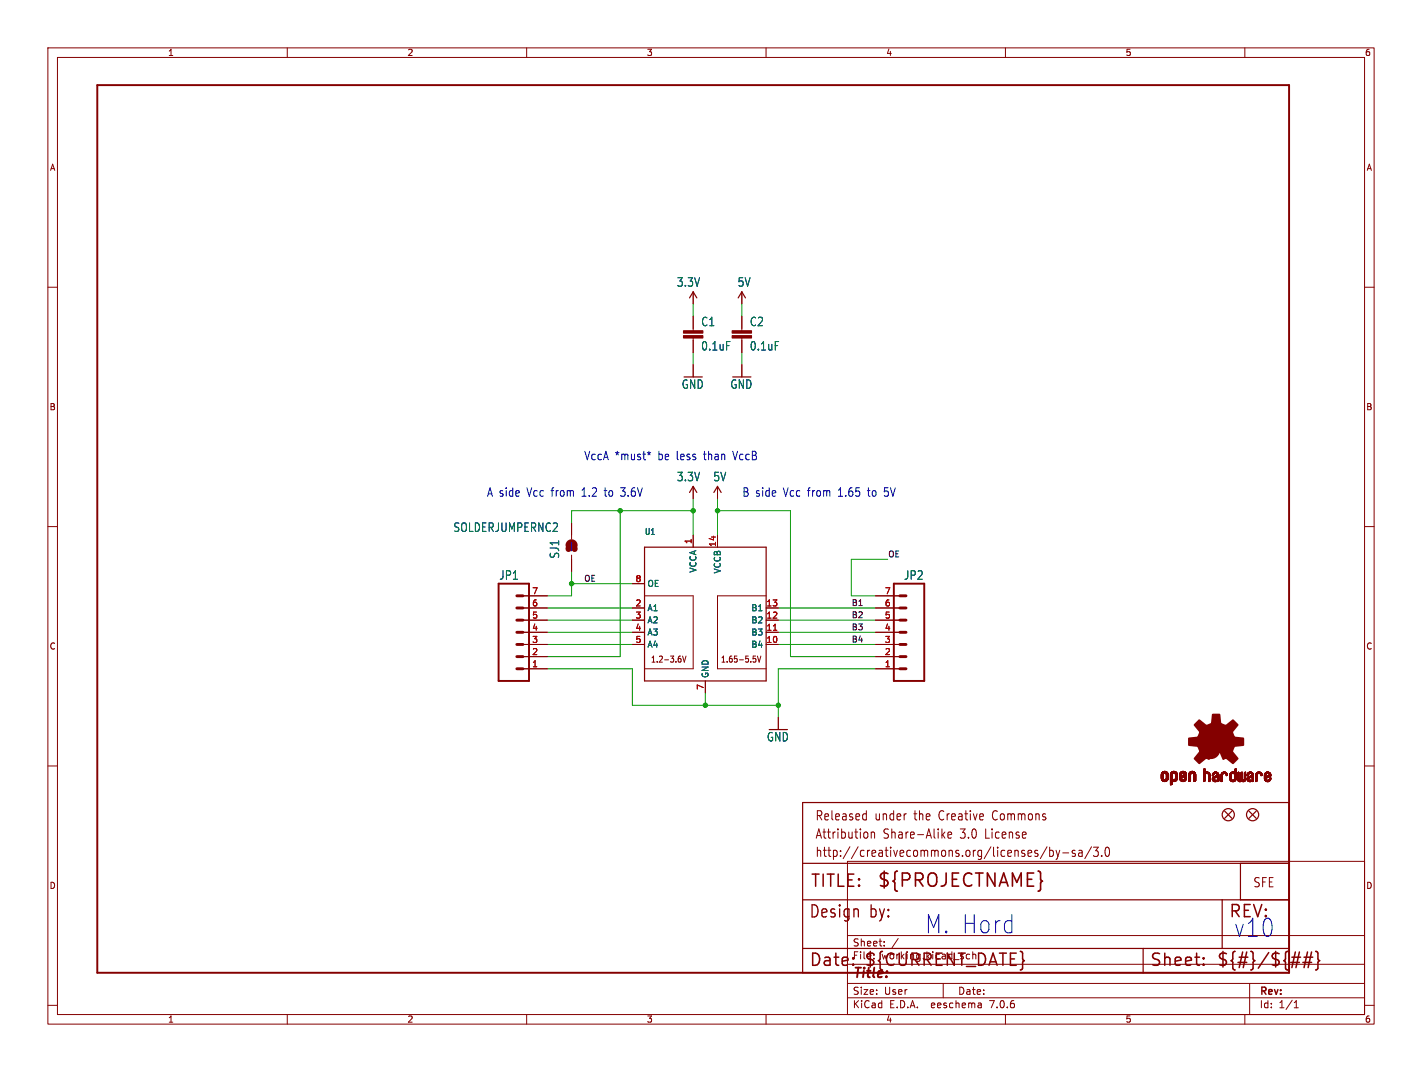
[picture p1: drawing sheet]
<svg xmlns="http://www.w3.org/2000/svg" width="297mm" height="224mm" viewBox="0 0 297 224" stroke-linecap="round" stroke-linejoin="round" font-family="sans-serif">
<defs><g id="words">
<g font-size="5.3" fill="#0000c2">
<text x="193" y="195.3">M. Hord</text>
<text x="257.6" y="196.1">v10</text>
</g>
<text font-size="3.8" fill="#840000" x="183.1" y="185.7">${PROJECTNAME}</text>
<g font-size="3.5" fill="#840000">
<text x="169.2" y="185.7">TITLE:</text>
<text x="168.9" y="192.1">Design</text>
<text x="181.6" y="192.1">by:</text>
<text x="168.9" y="202.2">Date:</text>
<text x="180.3" y="202.2">${CURRENT_DATE}</text>
<text x="240" y="202.2">Sheet:</text>
<text x="254" y="202.2">${#}/${##}</text>
</g>
<text font-size="3.5" fill="#0000c2" x="256.5" y="192.1">REV:</text>
<text font-size="2.8" fill="#840000" x="178" y="204.8">Title:</text>
<g font-size="2.7" fill="#840000">
<text x="170.2" y="171.7">Released</text>
<text x="182.7" y="171.7">under</text>
<text x="191.1" y="171.7">the</text>
<text x="196.5" y="171.7">Creative</text>
<text x="208" y="171.7">Commons</text>
<text x="170.2" y="175.5">Attribution</text>
<text x="170.2" y="179.3">http://creativecommons.org/licenses/by-sa/3.0</text>
<text x="184.5" y="175.5">Share-Alike</text>
<text x="200.8" y="175.5">3.0</text>
<text x="206.2" y="175.5">License</text>
<text x="261.6" y="185.6">SFE</text>
</g>
<g font-size="2.5" fill="#006464">
<text x="141.3" y="60.1">3.3V</text>
<text x="154" y="60.1">5V</text>
<text x="146.4" y="68.3">C1</text>
<text x="156.5" y="68.3">C2</text>
<text x="146.4" y="73.4">0.1uF</text>
<text x="156.5" y="73.4">0.1uF</text>
<text x="142.3" y="81.4">GND</text>
<text x="152.5" y="81.4">GND</text>
<text x="141.3" y="100.7">3.3V</text>
<text x="148.9" y="100.7">5V</text>
<text x="94.6" y="111.3">SOLDERJUMPERNC2</text>
<text x="117" y="116.8" transform="rotate(-90 117 116.8)">SJ1</text>
<text x="104.2" y="121.3">JP1</text>
<text x="188.7" y="121.3">JP2</text>
<text x="160.1" y="155.1">GND</text>
</g>
<g font-size="2.5" fill="#0000c2">
<text x="121.9" y="96.3">VccA *must*</text>
<text x="137.5" y="96.3">be less</text>
<text x="147.3" y="96.3">than</text>
<text x="153.6" y="96.3">VccB~{}</text>
<text x="101.6" y="103.9">A side</text>
<text x="110.1" y="103.9">Vcc from</text>
<text x="121.8" y="103.9">1.2</text>
<text x="126.7" y="103.9">to</text>
<text x="130.2" y="103.9">3.6V</text>
<text x="154.9" y="103.9">B side</text>
<text x="163.7" y="103.9">Vcc from</text>
<text x="175.4" y="103.9">1.65</text>
<text x="181.7" y="103.9">to</text>
<text x="185.2" y="103.9">5V</text>
</g>
<g font-size="2.1" fill="#840000">
<text x="178" y="197.9">Sheet:</text>
<text x="178" y="200.6">File:</text>
<text x="184.1" y="200.6">working.kicad_sch</text>
<text x="178" y="208">Size:</text>
<text x="184.7" y="208">User</text>
<text x="200" y="208">Date:</text>
<text x="263" y="208.2">Rev:</text>
<text x="178" y="210.8">KiCad</text>
<text x="185.7" y="210.8">E.D.A.</text>
<text x="194.6" y="210.8">eeschema</text>
<text x="207" y="210.8">7.0.6</text>
<text x="263" y="210.8">Id:</text>
<text x="267.1" y="210.8">1/1</text>
</g>
<g font-size="1.8" fill="#840000">
<text x="35" y="11.9">1</text>
<text x="85" y="11.9">2</text>
<text x="135" y="11.9">3</text>
<text x="185" y="11.9">4</text>
<text x="235" y="11.9">5</text>
<text x="285" y="11.9">6</text>
<text x="10.3" y="35.9">A</text>
<text x="285.3" y="35.9">A</text>
<text x="10.3" y="85.9">B</text>
<text x="285.3" y="85.9">B</text>
<text x="10.3" y="135.9">C</text>
<text x="285.3" y="135.9">C</text>
<text x="135.9" y="138.6">1.2-3.6V</text>
<text x="150.5" y="138.6">1.65-5.5V</text>
<text x="10.3" y="185.9">D</text>
<text x="285.3" y="185.9">D</text>
<text x="35" y="213.8">1</text>
<text x="85" y="213.8">2</text>
<text x="135" y="213.8">3</text>
<text x="185" y="213.8">4</text>
<text x="235" y="213.8">5</text>
<text x="285" y="213.8">6</text>
</g>
<g font-size="1.8" fill="#006464">
<text x="134.6" y="111.9">U1</text>
<text x="145.6" y="119.7" transform="rotate(-90 145.6 119.7)">VCCA</text>
<text x="150.7" y="119.9" transform="rotate(-90 150.7 119.9)">VCCB</text>
<text x="135.1" y="122.8">OE</text>
<text x="135.1" y="127.9">A1</text>
<text x="135.1" y="130.4">A2</text>
<text x="156.8" y="130.4">B2</text>
<text x="156.8" y="127.9">B1</text>
<text x="135.1" y="132.9">A3</text>
<text x="135.1" y="135.5">A4</text>
<text x="156.8" y="135.5">B4</text>
<text x="156.8" y="132.9">B3</text>
<text x="148.2" y="141.7" transform="rotate(-90 148.2 141.7)">GND</text>
</g>
<g font-size="1.8" fill="#a90000">
<text x="144.5" y="113.7" transform="rotate(-90 144.5 113.7)">1</text>
<text x="149.6" y="114.3" transform="rotate(-90 149.6 114.3)">14</text>
<text x="111.1" y="124.2">7</text>
<text x="132.6" y="121.7">8</text>
<text x="184.7" y="124.2">7</text>
<text x="111.1" y="131.8">4</text>
<text x="111.1" y="129.3">5</text>
<text x="111.1" y="126.7">6</text>
<text x="132.6" y="126.7">2</text>
<text x="132.6" y="129.3">3</text>
<text x="132.6" y="131.8">4</text>
<text x="160" y="131.8">11</text>
<text x="160" y="129.3">12</text>
<text x="160" y="126.7">13</text>
<text x="184.7" y="131.8">4</text>
<text x="184.7" y="129.3">5</text>
<text x="184.7" y="126.7">6</text>
<text x="111.1" y="136.9">2</text>
<text x="111.1" y="134.4">3</text>
<text x="132.6" y="134.4">5</text>
<text x="160" y="134.4">10</text>
<text x="184.7" y="136.9">2</text>
<text x="184.7" y="134.4">3</text>
<text x="111.1" y="139.4">1</text>
<text x="184.7" y="139.4">1</text>
<text x="147.1" y="144.2" transform="rotate(-90 147.1 144.2)">7</text>
</g>
<g font-size="1.7" fill="#0f0f0f">
<text x="185.4" y="116.5">OE</text>
<text x="121.9" y="121.6">OE</text>
<text x="177.8" y="126.7">B1</text>
<text x="177.8" y="131.7">B3</text>
<text x="177.8" y="129.2">B2</text>
<text x="177.8" y="134.3">B4</text>
</g>
</g></defs>
<g fill="none" stroke="#840000" stroke-width=".21">
<path d="M10 10h277v203.9h-277zM12 12h273v199.9h-273zM60 10v2M110 10v2M160 10v2M210 10v2M260 10v2M10 60h2M285 60h2M144.8 61v2.5M144.8 66v3.1M144.8 70.6v3.1"/>
<path d="M144.8 76.2v2.5M154.9 61v2.5M154.9 66v3.1M154.9 70.6v3.1M154.9 76.2v2.5M10 110h2M119.4 109.2v3.4M119.4 116v3.4M144.8 101.6v2.5M144.8 111.8v2.5M149.9 101.6v2.5M149.9 111.8v2.5"/>
<path d="M285 110h2M109.2 139.7h5.1M109.2 137.2h5.1M109.2 134.6h5.1M109.2 132.1h5.1M109.2 129.5h5.1M109.2 127h5.1M109.2 124.5h5.1M132.1 134.6h2.5M132.1 132.1h2.5M132.1 129.5h2.5M132.1 127h2.5"/>
<path d="M132.1 121.9h2.5M134.6 124.5h10.2v15.2h-10.2M141.9 137h.3M142.1 137.5l.2 .3v.3l-.2 .2M142.6 137l.3 1.3 .4-1.3M157.3 137h.5M157.4 137.5h.3l.2 .3-.1 .5h-.4M158.2 137l.4 1.3 .3-1.3M160 124.5h-10.1v15.2h10.1M160 134.6h2.6M160 132.1h2.6M160 129.5h2.6"/>
<path d="M160 127h2.6M182.9 139.7h5.1M182.9 137.2h5.1M182.9 134.6h5.1M182.9 132.1h5.1M182.9 129.5h5.1M182.9 127h5.1M182.9 124.5h5.1M10 160h2M147.3 142.2v2.6M162.6 149.9v2.5M285 160h2"/>
<path d="M177 179.9h108v32h-108zM180.5 170l.4 .1M180.9 169.3v2M180.9 171.2l-.4 .1M181.2 174v.9M182 173.8v1.3M182 174l.2-.2 .4 .1 .1 1.2M196.9 174.4l.5 .7M197.4 173.8l-.7 .7M198 174.4l.8-.1-.1-.4-.5-.1-.2 .3 .1 .9h.6M218.7 176.9l-1.4 2.5M219.2 177v1.9"/>
<path d="M219.2 177.7l.5-.1 .3 .4-.1 .8h-.7M220.6 177.6l.4 1.3M221 178.9l-.2 .5-.2 .1M221.3 177.6l-.3 1.3M222 178.2h1.2M224.5 177.7l-.3-.1-.3 .3 .1 .3 .5 .1v.5h-.6M225.3 177.7h.7v1.2M226 178.1l-.5 .1a.4 .4 0 0 0-.3 .3 .4 .4 0 0 0 .3 .4l.5-.1M228 176.9l-1.4 2.5M228.4 177h1l-.6 .7 .5 .2v.8l-.2 .2h-.5l-.2-.2M230.1 178.7v.2M231 177.1l.3-.1a1.34 1.34 0 0 1 0 1.9h-.1a1.44 1.44 0 0 1-.2-1.8z"/>
<path d="M177 195.4h108M184.7 197.5v.1M184.7 196.7v.1M187.6 196l-1.3 2M10 210h2M60 211.9v2M110 211.9v2M160 211.9v2M177 208.4h108M177 205.4h108M177 201.4h108M197 205.4v3"/>
<path d="M204.9 209.6l.1 .9M205 210.4l-.2 .1M205 209.9h-.2M210 211.9v2M260 211.9v2M261 205.4v6.5M270.3 210.5h.9M270.3 209.4l.4-.4v1.5M285 210h2"/>
</g>
<g fill="none" stroke="#840000" stroke-width=".25">
<path d="M144 62.2l.8-1.2 .7 1.2M154.2 62.2l.7-1.2 .8 1.2M134.6 114.3h25.4v27.9h-25.4zM144 102.9l.8-1.3 .7 1.3M149.1 102.9l.8-1.3 .7 1.3M167.6 167.6h101.6v35.6h-101.6zM255.8 169.4l1.5 1.5M257.3 169.4l-1.5 1.5M260.9 169.4l1.5 1.5M262.4 169.4l-1.5 1.5M167.6 198.1h101.6M167.6 180.3h101.6"/>
<path d="M167.6 188h101.6M238.8 198.1v5.1M255.3 188v10.1M259.1 180.3v7.7"/>
<circle cx="256.5" cy="170.2" r="1.27"/>
<circle cx="261.6" cy="170.2" r="1.27"/>
</g>
<path d="M20.3 17.8h248.9v185.4h-248.9zM104.1 121.9h6.4v20.3h-6.4zM186.7 121.9h6.3v20.3h-6.3z" fill="none" stroke="#840000" stroke-width=".41"/>
<g fill="none" stroke="#840000" stroke-width=".61">
<path d="M107.9 139.7h1.3M107.9 137.2h1.3M107.9 134.6h1.3M107.9 132.1h1.3M107.9 129.5h1.3M107.9 127h1.3M107.9 124.5h1.3M188 139.7h1.2M188 137.2h1.2M188 134.6h1.2M188 132.1h1.2M188 129.5h1.2"/>
<path d="M188 127h1.2M188 124.5h1.2"/>
</g>
<g fill="#840000" stroke="#840000" stroke-width=".21">
<path d="M152.9 70.1h4.1v.5h-4.1z"/>
<path d="M152.9 69.1h4.1v.5h-4.1z"/>
<path d="M242.5 162.6h.4z"/>
<path d="M242.5 162.5l.4 .1z"/>
<path d="M242.5 162.5h.4z"/>
<path d="M242.5 162.4l.4 .1z"/>
<path d="M242.5 162.4h.4z"/>
<path d="M242.5 162.3l.4 .1z"/>
<path d="M242.5 162.3h.4z"/>
<path d="M242.5 162.2l.4 .1z"/>
<path d="M242.5 162.2h.4z"/>
<path d="M242.5 162.1l.4 .1z"/>
<path d="M242.5 162.1h.4z"/>
<path d="M242.5 162l.4 .1z"/>
<path d="M242.5 162h.4z"/>
<path d="M242.5 161.9l.4 .1z"/>
<path d="M242.5 161.9h.4z"/>
<path d="M242.5 161.8l.4 .1z"/>
<path d="M242.5 161.8h.4z"/>
<path d="M242.6 162.6h.4z"/>
<path d="M242.6 162.6h.3z"/>
<path d="M242.6 161.8h.3z"/>
<path d="M242.6 161.7l.3 .1z"/>
<path d="M242.6 161.7h.4z"/>
<path d="M242.6 162.7h.4z"/>
<path d="M242.6 162.6l.4 .1z"/>
<path d="M242.6 161.6l.4 .1z"/>
<path d="M242.6 162.8h.5z"/>
<path d="M242.6 162.8h.4z"/>
<path d="M242.6 162.7l.4 .1z"/>
<path d="M242.6 161.6h.4z"/>
<path d="M242.6 161.6h.5z"/>
<path d="M242.6 161.5l.5 .1z"/>
<path d="M242.6 162.8l.6 .1z"/>
<path d="M242.6 161.5h.5z"/>
<path d="M242.6 161.5h.6z"/>
<path d="M242.6 162.9h1.3z"/>
<path d="M242.6 162.9h.6z"/>
<path d="M242.6 161.5h1.3z"/>
<path d="M242.7 162.9h1.2z"/>
<path d="M242.7 161.5h1.2z"/>
<path d="M242.7 161.4l1.2 .1z"/>
<path d="M242.7 162.9l1.2 .1z"/>
<path d="M242.7 161.4h1.2z"/>
<path d="M242.7 163h1.2z"/>
<path d="M242.7 161.4h1.1z"/>
<path d="M242.7 163h1.1z"/>
<path d="M242.7 161.3l1.1 .1z"/>
<path d="M242.8 163l1 .1z"/>
<path d="M242.8 161.3h1z"/>
<path d="M242.8 163.1h1z"/>
<path d="M242.8 163.1h.9z"/>
<path d="M242.8 161.3h.9z"/>
<path d="M242.9 161.2l.8 .1z"/>
<path d="M242.9 163.1h.8z"/>
<path d="M242.9 161.2h.8z"/>
<path d="M242.9 163.1l.8 .1z"/>
<path d="M242.9 163.2h.7z"/>
<path d="M242.9 161.2h.7z"/>
<path d="M243 163.2h.6z"/>
<path d="M243 161.2h.6z"/>
<path d="M243 163.2h.5z"/>
<path d="M243 161.2h.5z"/>
<path d="M243.1 163.2h.4z"/>
<path d="M243.1 161.1l.4 .1z"/>
<path d="M243.1 163.2h.3z"/>
<path d="M243.1 161.1h.3z"/>
<path d="M243.1 163.2l.3 .1z"/>
<path d="M243.2 163.3h.2z"/>
<path d="M243.2 161.1h.2z"/>
<path d="M243.3 161.5h.6z"/>
<path d="M243.4 162.9h.5z"/>
<path d="M243.4 161.5h.5z"/>
<path d="M243.4 162.8l.5 .1z"/>
<path d="M243.4 162.8h.5z"/>
<path d="M243.4 161.5l.5 .1z"/>
<path d="M243.4 161.6h.5z"/>
<path d="M243.5 162.8h.5z"/>
<path d="M243.5 161.6h.4z"/>
<path d="M243.5 161.6h.5z"/>
<path d="M243.5 162.7l.5 .1z"/>
<path d="M243.5 162.7h.5z"/>
<path d="M243.5 161.6l.5 .1z"/>
<path d="M243.5 161.7h.5z"/>
<path d="M243.6 162.7h.4z"/>
<path d="M243.6 161.7h.4z"/>
<path d="M243.6 162.6l.4 .1z"/>
<path d="M243.6 162.6h.4z"/>
<path d="M243.6 161.8h.4z"/>
<path d="M243.6 161.7l.4 .1z"/>
<path d="M243.6 162.5l.4 .1z"/>
<path d="M243.6 162.5h.4z"/>
<path d="M243.6 162.4l.4 .1z"/>
<path d="M243.6 162.4h.4z"/>
<path d="M243.6 162.3l.4 .1z"/>
<path d="M243.6 162.3h.4z"/>
<path d="M243.6 162.2l.4 .1z"/>
<path d="M243.6 162.2h.4z"/>
<path d="M243.6 162.1l.4 .1z"/>
<path d="M243.6 162.1h.4z"/>
<path d="M243.6 162l.4 .1z"/>
<path d="M243.6 162h.4z"/>
<path d="M243.6 161.9l.4 .1z"/>
<path d="M243.6 161.9h.4z"/>
<path d="M243.6 161.8l.4 .1z"/>
<path d="M244.5 163.9h.2z"/>
<path d="M244.5 163.9h.3z"/>
<path d="M244.5 163.8l.3 .1z"/>
<path d="M244.5 163.8h.3z"/>
<path d="M244.5 163.7l.3 .1z"/>
<path d="M244.5 163.7h.3z"/>
<path d="M244.5 163.6l.3 .1z"/>
<path d="M244.5 163.6h.3z"/>
<path d="M244.5 163.5l.3 .1z"/>
<path d="M244.5 163.5h.3z"/>
<path d="M244.5 163.4l.3 .1z"/>
<path d="M244.5 163.4h.3z"/>
<path d="M244.5 163.3l.3 .1z"/>
<path d="M244.5 163.3h.3z"/>
<path d="M244.5 163.2l.3 .1z"/>
<path d="M244.5 163.2h.3z"/>
<path d="M244.5 163.2h.4z"/>
<path d="M244.5 163.2h1z"/>
<path d="M244.5 163.2h1.1z"/>
<path d="M244.5 163.1l1.1 .1z"/>
<path d="M244.5 163.1h1.1z"/>
<path d="M244.5 163.1h1.2z"/>
<path d="M244.5 163l1.2 .1z"/>
<path d="M244.5 163h1.2z"/>
<path d="M244.5 163h1.3z"/>
<path d="M244.5 162.9l1.3 .1z"/>
<path d="M244.5 162.9h1.3z"/>
<path d="M244.5 162.9h.6z"/>
<path d="M244.5 162.8l.6 .1z"/>
<path d="M244.5 162.8h.6z"/>
<path d="M244.5 162.8h.5z"/>
<path d="M244.5 162.8h.4z"/>
<path d="M244.5 162.7l.4 .1z"/>
<path d="M244.5 162.7h.4z"/>
<path d="M244.5 162.6l.4 .1z"/>
<path d="M244.5 162.6h.3z"/>
<path d="M244.5 162.5l.3 .1z"/>
<path d="M244.5 162.5h.3z"/>
<path d="M244.5 162.4l.3 .1z"/>
<path d="M244.5 162.4h.3z"/>
<path d="M244.5 162.3l.3 .1z"/>
<path d="M244.5 162.3h.3z"/>
<path d="M244.5 162.2l.3 .1z"/>
<path d="M244.5 162.2h.3z"/>
<path d="M244.5 162.1l.3 .1z"/>
<path d="M244.5 162.1h.3z"/>
<path d="M244.5 162l.3 .1z"/>
<path d="M244.5 162h.3z"/>
<path d="M244.5 161.9l.3 .1z"/>
<path d="M244.5 161.9h.3z"/>
<path d="M244.5 161.8l.3 .1z"/>
<path d="M244.5 161.8h.3z"/>
<path d="M244.5 161.7l.3 .1z"/>
<path d="M244.5 161.7h.4z"/>
<path d="M244.5 163.9h.1z"/>
<path d="M244.5 161.6l.4 .1z"/>
<path d="M244.5 161.6h.4z"/>
<path d="M244.5 161.6h.5z"/>
<path d="M244.5 161.5l.5 .1z"/>
<path d="M244.5 161.5h.6z"/>
<path d="M244.5 161.5h1.3z"/>
<path d="M244.6 161.5h1.2z"/>
<path d="M244.6 161.4l1.2 .1z"/>
<path d="M244.6 161.4h1.2z"/>
<path d="M244.6 161.4h1.1z"/>
<path d="M244.6 161.3l1.1 .1z"/>
<path d="M244.7 161.3h1z"/>
<path d="M244.7 161.3h.9z"/>
<path d="M244.8 161.3h.8z"/>
<path d="M244.8 161.2l.8 .1z"/>
<path d="M244.8 161.2h.8z"/>
<path d="M244.8 161.2h.7z"/>
<path d="M244.9 161.2h.6z"/>
<path d="M244.9 163.2h.5z"/>
<path d="M244.9 161.2h.5z"/>
<path d="M245 163.2h.4z"/>
<path d="M245 161.2h.4z"/>
<path d="M245 161.1l.4 .1z"/>
<path d="M245 161.1h.3z"/>
<path d="M245.1 163.2l.2 .1z"/>
<path d="M245.1 161.1h.2z"/>
<path d="M245.1 163.3h.2z"/>
<path d="M245.2 161.5h.6z"/>
<path d="M245.3 162.9h.5z"/>
<path d="M245.3 162.8l.6 .1z"/>
<path d="M245.3 161.5h.6z"/>
<path d="M245.3 162.8h.6z"/>
<path d="M245.3 161.5l.6 .1z"/>
<path d="M245.3 161.6h.6z"/>
<path d="M245.4 162.8h.5z"/>
<path d="M245.4 161.6h.5z"/>
<path d="M245.4 162.7l.5 .1z"/>
<path d="M245.4 162.7h.5z"/>
<path d="M245.4 161.6l.5 .1z"/>
<path d="M245.5 162.7h.4z"/>
<path d="M245.5 161.7h.4z"/>
<path d="M245.5 162.6l.4 .1z"/>
<path d="M245.5 162.6h.4z"/>
<path d="M245.5 161.7l.4 .1z"/>
<path d="M245.5 161.8h.4z"/>
<path d="M245.5 162.5l.4 .1z"/>
<path d="M245.5 162.5h.4z"/>
<path d="M245.5 162.4l.4 .1z"/>
<path d="M245.5 162.4h.4z"/>
<path d="M245.5 162.3l.4 .1z"/>
<path d="M245.5 162.3h.4z"/>
<path d="M245.5 162.2l.4 .1z"/>
<path d="M245.5 162.2h.4z"/>
<path d="M245.5 162.1l.4 .1z"/>
<path d="M245.5 162.1h.4z"/>
<path d="M245.5 162l.4 .1z"/>
<path d="M245.5 162h.4z"/>
<path d="M245.5 161.9l.4 .1z"/>
<path d="M245.5 161.9h.4z"/>
<path d="M245.5 161.8l.4 .1z"/>
<path d="M246.4 162.7h.4z"/>
<path d="M246.4 162.6l.4 .1z"/>
<path d="M246.4 162.6h.4z"/>
<path d="M246.4 162.5l.4 .1z"/>
<path d="M246.4 162.5h.4z"/>
<path d="M246.4 162.5h.5z"/>
<path d="M246.4 162.4l.6 .1z"/>
<path d="M246.4 162.4h.6z"/>
<path d="M246.4 162.4h.7z"/>
<path d="M246.4 162.3l.8 .1z"/>
<path d="M246.4 162.3h.8z"/>
<path d="M246.4 162.3h.9z"/>
<path d="M246.4 162.3h1z"/>
<path d="M246.4 162.2l1 .1z"/>
<path d="M246.4 162.2h1z"/>
<path d="M246.4 162.2h1.1z"/>
<path d="M246.4 162.2h1.2z"/>
<path d="M246.4 162.1l1.2 .1z"/>
<path d="M246.4 162.1h1.2z"/>
<path d="M246.4 162.1h1.3z"/>
<path d="M246.4 162.1h1.4z"/>
<path d="M246.4 162.1h.4z"/>
<path d="M246.4 162l.4 .1z"/>
<path d="M246.4 162h.3z"/>
<path d="M246.4 161.9l.3 .1z"/>
<path d="M246.4 161.9h.3z"/>
<path d="M246.4 161.8l.3 .1z"/>
<path d="M246.4 161.8h.4z"/>
<path d="M246.4 161.7l.4 .1z"/>
<path d="M246.4 161.7h.4z"/>
<path d="M246.4 162.8h.5z"/>
<path d="M246.4 162.7l.4 .1z"/>
<path d="M246.4 161.6l.4 .1z"/>
<path d="M246.4 161.6h.4z"/>
<path d="M246.4 161.6h.5z"/>
<path d="M246.4 162.8h.6z"/>
<path d="M246.4 162.8l.6 .1z"/>
<path d="M246.4 161.5l.6 .1z"/>
<path d="M246.4 161.5h.6z"/>
<path d="M246.4 162.9h1.3z"/>
<path d="M246.4 162.9h.6z"/>
<path d="M246.5 162.9h1.2z"/>
<path d="M246.5 161.5h1.2z"/>
<path d="M246.5 161.4l1.2 .1z"/>
<path d="M246.5 161.4h1.2z"/>
<path d="M246.5 162.9l1.2 .1z"/>
<path d="M246.5 163h1.2z"/>
<path d="M246.5 163h1.1z"/>
<path d="M246.6 163h1z"/>
<path d="M246.6 161.4h1z"/>
<path d="M246.6 161.3l1 .1z"/>
<path d="M246.6 163l1 .1z"/>
<path d="M246.6 161.3h1z"/>
<path d="M246.6 163.1h1z"/>
<path d="M246.6 163.1h.9z"/>
<path d="M246.7 161.3h.9z"/>
<path d="M246.7 163.1h.8z"/>
<path d="M246.7 161.3h.8z"/>
<path d="M246.7 161.2l.8 .1z"/>
<path d="M246.7 163.1l.8 .1z"/>
<path d="M246.7 161.2h.8z"/>
<path d="M246.7 163.2h.8z"/>
<path d="M246.7 161.2h.7z"/>
<path d="M246.8 163.2h.6z"/>
<path d="M246.8 161.2h.6z"/>
<path d="M246.8 162.1h1z"/>
<path d="M246.9 162l.9 .1z"/>
<path d="M246.9 161.2h.4z"/>
<path d="M246.9 163.2h.4z"/>
<path d="M246.9 162h.9z"/>
<path d="M246.9 161.1l.4 .1z"/>
<path d="M246.9 163.2h.3z"/>
<path d="M247 163.2l.2 .1z"/>
<path d="M247 162h.8z"/>
<path d="M247 161.1h.2z"/>
<path d="M247 163.3h.2z"/>
<path d="M247.1 162h.7z"/>
<path d="M247.1 161.9l.7 .1z"/>
<path d="M247.2 161.9h.6z"/>
<path d="M247.2 161.5h.5z"/>
<path d="M247.2 162.9h.5z"/>
<path d="M247.2 161.5h.6z"/>
<path d="M247.2 162.8l.5 .1z"/>
<path d="M247.2 162.8h.5z"/>
<path d="M247.2 161.5l.6 .1z"/>
<path d="M247.2 161.6h.6z"/>
<path d="M247.3 162.8h.5z"/>
<path d="M247.3 161.9h.5z"/>
<path d="M247.3 161.6h.5z"/>
<path d="M247.3 161.6l.5 .1z"/>
<path d="M247.4 162.7l.4 .1z"/>
<path d="M247.4 161.7h.4z"/>
<path d="M247.4 162.7h.4z"/>
<path d="M247.4 161.8l.4 .1z"/>
<path d="M247.4 161.8h.4z"/>
<path d="M247.4 161.7l.4 .1z"/>
<path d="M247.4 162.6l.4 .1z"/>
<path d="M247.4 162.6h.4z"/>
<path d="M247.5 162.6h.3z"/>
<path d="M247.5 162.5l.3 .1z"/>
<path d="M247.5 162.5h.3z"/>
<path d="M247.5 162.4l.3 .1z"/>
<path d="M247.5 162.4h.3z"/>
<path d="M247.6 162.4h.2z"/>
<path d="M248.3 163.2h.2z"/>
<path d="M248.3 163.2h.3z"/>
<path d="M248.3 163.1l.3 .1z"/>
<path d="M248.3 163.1h.3z"/>
<path d="M248.3 163.1h.4z"/>
<path d="M248.3 163l.4 .1z"/>
<path d="M248.3 163h.4z"/>
<path d="M248.3 162.9l.4 .1z"/>
<path d="M248.3 162.9h.4z"/>
<path d="M248.3 162.8l.4 .1z"/>
<path d="M248.3 162.8h.4z"/>
<path d="M248.3 162.7l.4 .1z"/>
<path d="M248.3 162.7h.4z"/>
<path d="M248.3 162.6l.4 .1z"/>
<path d="M248.3 162.6h.4z"/>
<path d="M248.3 162.5l.4 .1z"/>
<path d="M248.3 162.5h.4z"/>
<path d="M248.3 162.4l.4 .1z"/>
<path d="M248.3 162.4h.4z"/>
<path d="M248.3 162.3l.4 .1z"/>
<path d="M248.3 162.3h.4z"/>
<path d="M248.3 162.2l.4 .1z"/>
<path d="M248.3 162.2h.4z"/>
<path d="M248.3 162.1l.4 .1z"/>
<path d="M248.3 162.1h.4z"/>
<path d="M248.3 162l.4 .1z"/>
<path d="M248.3 162h.4z"/>
<path d="M248.3 161.9l.4 .1z"/>
<path d="M248.3 161.9h.4z"/>
<path d="M248.3 161.8l.4 .1z"/>
<path d="M248.3 161.8h.4z"/>
<path d="M248.3 161.7l.4 .1z"/>
<path d="M248.3 161.7h.4z"/>
<path d="M248.3 163.2h.1z"/>
<path d="M248.3 161.6l.4 .1z"/>
<path d="M248.3 161.6h.4z"/>
<path d="M248.3 161.6h.5z"/>
<path d="M248.3 161.6h.6z"/>
<path d="M248.3 161.5l.6 .1z"/>
<path d="M248.3 161.5h.6z"/>
<path d="M248.4 161.5h.6z"/>
<path d="M248.4 161.5h1.3z"/>
<path d="M248.4 161.5h1.2z"/>
<path d="M248.4 161.4l1.2 .1z"/>
<path d="M248.4 161.4h1.2z"/>
<path d="M248.5 161.4h1.1z"/>
<path d="M248.5 161.3l1 .1z"/>
<path d="M248.5 161.3h1z"/>
<path d="M248.6 161.3h.8z"/>
<path d="M248.6 161.2l.8 .1z"/>
<path d="M248.6 161.2h.8z"/>
<path d="M248.7 161.2h.6z"/>
<path d="M248.8 161.2h.4z"/>
<path d="M248.8 161.1l.4 .1z"/>
<path d="M248.9 161.1h.3z"/>
<path d="M248.9 161.1h.2z"/>
<path d="M249.1 161.5h.6z"/>
<path d="M249.2 161.5l.5 .1z"/>
<path d="M249.2 161.6h.5z"/>
<path d="M249.3 161.6h.4z"/>
<path d="M249.3 161.6l.4 .1z"/>
<path d="M249.3 161.7h.4z"/>
<path d="M249.3 161.7l.4 .1z"/>
<path d="M249.3 163.2h.3z"/>
<path d="M249.3 163.1l.4 .1z"/>
<path d="M249.3 163.1h.4z"/>
<path d="M249.3 163.1h.5z"/>
<path d="M249.3 163l.5 .1z"/>
<path d="M249.3 163h.5z"/>
<path d="M249.3 162.9l.5 .1z"/>
<path d="M249.3 162.9h.5z"/>
<path d="M249.3 162.8l.5 .1z"/>
<path d="M249.3 162.8h.5z"/>
<path d="M249.3 162.7l.5 .1z"/>
<path d="M249.3 162.7h.5z"/>
<path d="M249.3 162.6l.5 .1z"/>
<path d="M249.3 162.6h.5z"/>
<path d="M249.3 162.5l.5 .1z"/>
<path d="M249.3 162.5h.5z"/>
<path d="M249.3 162.4l.5 .1z"/>
<path d="M249.3 162.4h.5z"/>
<path d="M249.3 162.3l.5 .1z"/>
<path d="M249.3 162.3h.5z"/>
<path d="M249.3 162.2l.5 .1z"/>
<path d="M249.3 162.2h.5z"/>
<path d="M249.3 162.1l.5 .1z"/>
<path d="M249.3 162.1h.5z"/>
<path d="M249.3 162l.5 .1z"/>
<path d="M249.3 162h.5z"/>
<path d="M249.3 161.9l.5 .1z"/>
<path d="M249.3 161.9h.5z"/>
<path d="M249.3 161.8l.5 .1z"/>
<path d="M249.3 161.8h.5z"/>
<path d="M249.3 161.8h.4z"/>
<path d="M249.4 163.2h.2z"/>
<path d="M249.4 163.2h.1z"/>
<path d="M251.4 163.2h.1z"/>
<path d="M251.4 163.2h.2z"/>
<path d="M251.4 160.8h.3z"/>
<path d="M251.4 163.2h.3z"/>
<path d="M251.4 163.1l.3 .1z"/>
<path d="M251.4 163.1h.3z"/>
<path d="M251.4 163l.3 .1z"/>
<path d="M251.4 163h.3z"/>
<path d="M251.4 162.9l.3 .1z"/>
<path d="M251.4 162.9h.3z"/>
<path d="M251.4 162.8l.3 .1z"/>
<path d="M251.4 162.8h.3z"/>
<path d="M251.4 162.7l.3 .1z"/>
<path d="M251.4 162.7h.3z"/>
<path d="M251.4 162.6l.3 .1z"/>
<path d="M251.4 162.6h.3z"/>
<path d="M251.4 162.5l.3 .1z"/>
<path d="M251.4 162.5h.3z"/>
<path d="M251.4 162.4l.3 .1z"/>
<path d="M251.4 162.4h.3z"/>
<path d="M251.4 162.3l.3 .1z"/>
<path d="M251.4 162.3h.3z"/>
<path d="M251.4 162.2l.3 .1z"/>
<path d="M251.4 162.2h.3z"/>
<path d="M251.4 162.1l.3 .1z"/>
<path d="M251.4 162.1h.3z"/>
<path d="M251.4 162l.3 .1z"/>
<path d="M251.4 162h.3z"/>
<path d="M251.4 161.9l.3 .1z"/>
<path d="M251.4 161.9h.3z"/>
<path d="M251.4 161.8l.3 .1z"/>
<path d="M251.4 161.8h.3z"/>
<path d="M251.4 161.7l.3 .1z"/>
<path d="M251.4 161.7h.3z"/>
<path d="M251.4 161.7h.4z"/>
<path d="M251.4 161.6l.4 .1z"/>
<path d="M251.4 161.6h.4z"/>
<path d="M251.4 161.6h.5z"/>
<path d="M251.4 161.6h.6z"/>
<path d="M251.4 161.5l.6 .1z"/>
<path d="M251.4 161.5h1.2z"/>
<path d="M251.4 161.4l1.2 .1z"/>
<path d="M251.4 161.4h1.1z"/>
<path d="M251.4 161.4h1z"/>
<path d="M251.4 161.3l1 .1z"/>
<path d="M251.4 161.3h1z"/>
<path d="M251.4 161.3h.3z"/>
<path d="M251.4 161.2l.3 .1z"/>
<path d="M251.4 161.2h.3z"/>
<path d="M251.4 161.1l.3 .1z"/>
<path d="M251.4 161.1h.3z"/>
<path d="M251.4 161l.3 .1z"/>
<path d="M251.4 161h.3z"/>
<path d="M251.4 160.9l.3 .1z"/>
<path d="M251.4 160.9h.3z"/>
<path d="M251.4 160.8l.3 .1z"/>
<path d="M251.4 160.7l.3 .1z"/>
<path d="M251.4 160.7h.3z"/>
<path d="M251.5 160.6l.2 .1z"/>
<path d="M251.5 160.6h.2z"/>
<path d="M251.8 161.3h.6z"/>
<path d="M251.8 161.3h.5z"/>
<path d="M251.9 161.3h.4z"/>
<path d="M252.1 161.5l.5 .1z"/>
<path d="M252.2 161.6h.4z"/>
<path d="M252.3 161.6h.4z"/>
<path d="M252.3 161.6l.4 .1z"/>
<path d="M252.3 161.7h.4z"/>
<path d="M252.4 161.7h.3z"/>
<path d="M252.4 161.7l.3 .1z"/>
<path d="M252.4 161.8h.3z"/>
<path d="M252.5 161.8h.2z"/>
<path d="M252.5 161.9h.2z"/>
<path d="M252.5 161.8l.2 .1z"/>
<path d="M252.5 163.2h.1z"/>
<path d="M252.5 163.2h.2z"/>
<path d="M252.5 163.1l.2 .1z"/>
<path d="M252.5 163.1h.2z"/>
<path d="M252.5 163l.2 .1z"/>
<path d="M252.5 163h.2z"/>
<path d="M252.5 162.9l.2 .1z"/>
<path d="M252.5 162.9h.2z"/>
<path d="M252.5 162.8l.2 .1z"/>
<path d="M252.5 162.8h.2z"/>
<path d="M252.5 162.7l.2 .1z"/>
<path d="M252.5 162.7h.2z"/>
<path d="M252.5 162.6l.2 .1z"/>
<path d="M252.5 162.6h.2z"/>
<path d="M252.5 162.5l.2 .1z"/>
<path d="M252.5 162.5h.2z"/>
<path d="M252.5 162.4l.2 .1z"/>
<path d="M252.5 162.4h.2z"/>
<path d="M252.5 162.3l.2 .1z"/>
<path d="M252.5 162.3h.2z"/>
<path d="M252.5 162.2l.2 .1z"/>
<path d="M252.5 162.2h.2z"/>
<path d="M252.5 162.1l.2 .1z"/>
<path d="M252.5 162.1h.2z"/>
<path d="M252.5 162l.2 .1z"/>
<path d="M252.5 162h.2z"/>
<path d="M252.5 161.9l.2 .1z"/>
<path d="M253.2 162.8h.3z"/>
<path d="M253.2 162.7l.3 .1z"/>
<path d="M253.2 162.7h.3z"/>
<path d="M253.2 162h.2z"/>
<path d="M253.2 162h.3z"/>
<path d="M253.2 161.9l.3 .1z"/>
<path d="M253.2 161.9h.3z"/>
<path d="M253.2 162.9h.4z"/>
<path d="M253.2 162.9h.3z"/>
<path d="M253.2 162.8l.3 .1z"/>
<path d="M253.2 162.6l.3 .1z"/>
<path d="M253.2 162.6h.3z"/>
<path d="M253.2 162.6h.4z"/>
<path d="M253.2 162h.1z"/>
<path d="M253.2 161.8l.3 .1z"/>
<path d="M253.2 161.8h.3z"/>
<path d="M253.2 162.5l.4 .1z"/>
<path d="M253.2 161.7l.3 .1z"/>
<path d="M253.2 163h.5z"/>
<path d="M253.2 162.9l.4 .1z"/>
<path d="M253.2 162.5h.5z"/>
<path d="M253.2 162.5h.6z"/>
<path d="M253.2 161.7h.4z"/>
<path d="M253.3 163h.8z"/>
<path d="M253.3 163h.4z"/>
<path d="M253.3 162.5h.5z"/>
<path d="M253.3 161.7h.3z"/>
<path d="M253.3 161.6l.3 .1z"/>
<path d="M253.3 161.6h.4z"/>
<path d="M253.3 162.4l.6 .1z"/>
<path d="M253.3 163l.8 .1z"/>
<path d="M253.3 162.4h.6z"/>
<path d="M253.3 163.1h.8z"/>
<path d="M253.3 162.4h.7z"/>
<path d="M253.3 161.6h.5z"/>
<path d="M253.3 161.5l.6 .1z"/>
<path d="M253.3 161.5h1.1z"/>
<path d="M253.4 163.1h.7z"/>
<path d="M253.4 162.4h.6z"/>
<path d="M253.4 161.5h1z"/>
<path d="M253.4 162.4h.7z"/>
<path d="M253.4 163.1l.7 .1z"/>
<path d="M253.4 163.2h.7z"/>
<path d="M253.4 162.3l.7 .1z"/>
<path d="M253.4 162.3h.7z"/>
<path d="M253.4 161.4l1 .1z"/>
<path d="M253.4 162.3h.8z"/>
<path d="M253.4 161.4h.9z"/>
<path d="M253.5 161.4h.8z"/>
<path d="M253.5 163.2h.6z"/>
<path d="M253.5 162.3h1.1z"/>
<path d="M253.5 161.3l.7 .1z"/>
<path d="M253.6 162.3h1z"/>
<path d="M253.6 163.2l.5 .1z"/>
<path d="M253.6 161.3h.6z"/>
<path d="M253.6 163.3h.5z"/>
<path d="M253.6 162.2l1 .1z"/>
<path d="M253.6 163.3h.4z"/>
<path d="M253.6 162.2h1z"/>
<path d="M253.6 161.3h.5z"/>
<path d="M253.7 162.2h.9z"/>
<path d="M253.7 161.3h.4z"/>
<path d="M253.8 162.2h.8z"/>
<path d="M253.8 163h.2z"/>
<path d="M253.8 162.1l.8 .1z"/>
<path d="M253.8 162.1h.8z"/>
<path d="M253.8 161.3h.2z"/>
<path d="M253.9 163h.1z"/>
<path d="M253.9 162.1h.7z"/>
<path d="M253.9 161.5l.6 .1z"/>
<path d="M254 161.6h.5z"/>
<path d="M254 162.1h.6z"/>
<path d="M254 162l.6 .1z"/>
<path d="M254.1 161.6h.4z"/>
<path d="M254.1 162h.5z"/>
<path d="M254.1 161.6l.4 .1z"/>
<path d="M254.1 161.7h.4z"/>
<path d="M254.2 161.7h.3z"/>
<path d="M254.2 162h.4z"/>
<path d="M254.2 162.3h.4z"/>
<path d="M254.2 161.8h.4z"/>
<path d="M254.2 161.7l.4 .1z"/>
<path d="M254.2 161.9l.4 .1z"/>
<path d="M254.3 162.4h.3z"/>
<path d="M254.3 162.3l.3 .1z"/>
<path d="M254.3 161.9h.3z"/>
<path d="M254.3 161.8l.3 .1z"/>
<path d="M254.3 161.8h.3z"/>
<path d="M254.3 163.2h.1z"/>
<path d="M254.3 163.2h.2z"/>
<path d="M254.3 163.2h.3z"/>
<path d="M254.3 163.1l.3 .1z"/>
<path d="M254.3 163.1h.3z"/>
<path d="M254.3 163l.3 .1z"/>
<path d="M254.3 163h.3z"/>
<path d="M254.3 162.9l.3 .1z"/>
<path d="M254.3 162.9h.3z"/>
<path d="M254.3 162.8l.3 .1z"/>
<path d="M254.3 162.8h.3z"/>
<path d="M254.3 162.7l.3 .1z"/>
<path d="M254.3 162.7h.3z"/>
<path d="M254.3 162.6l.3 .1z"/>
<path d="M254.3 162.6h.3z"/>
<path d="M254.3 162.5l.3 .1z"/>
<path d="M254.3 162.5h.3z"/>
<path d="M254.3 162.4l.3 .1z"/>
<path d="M255 163.2h.2z"/>
<path d="M255 163.2h.3z"/>
<path d="M255 163.1l.3 .1z"/>
<path d="M255 163.1h.3z"/>
<path d="M255 163l.3 .1z"/>
<path d="M255 163h.3z"/>
<path d="M255 162.9l.3 .1z"/>
<path d="M255 162.9h.3z"/>
<path d="M255 162.8l.3 .1z"/>
<path d="M255 162.8h.3z"/>
<path d="M255 162.7l.3 .1z"/>
<path d="M255 162.7h.3z"/>
<path d="M255 162.6l.3 .1z"/>
<path d="M255 162.6h.3z"/>
<path d="M255 162.5l.3 .1z"/>
<path d="M255 162.5h.3z"/>
<path d="M255 162.4l.3 .1z"/>
<path d="M255 162.4h.3z"/>
<path d="M255 162.3l.3 .1z"/>
<path d="M255 162.3h.3z"/>
<path d="M255 162.2l.3 .1z"/>
<path d="M255 162.2h.3z"/>
<path d="M255 162.1l.3 .1z"/>
<path d="M255 162.1h.3z"/>
<path d="M255 162l.3 .1z"/>
<path d="M255 162h.3z"/>
<path d="M255 161.9l.3 .1z"/>
<path d="M255 161.9h.3z"/>
<path d="M255 161.8l.3 .1z"/>
<path d="M255 161.8h.3z"/>
<path d="M255 161.8h.4z"/>
<path d="M255 161.7l.4 .1z"/>
<path d="M255 161.7h.4z"/>
<path d="M255.1 161.7h.3z"/>
<path d="M255.1 161.6l.4 .1z"/>
<path d="M255.1 161.6h.4z"/>
<path d="M255.1 161.6h.5z"/>
<path d="M255.1 161.5l.6 .1z"/>
<path d="M255.2 161.5h1.1z"/>
<path d="M255.2 161.5h1z"/>
<path d="M255.2 161.4l1 .1z"/>
<path d="M255.2 161.4h1z"/>
<path d="M255.3 161.4h.8z"/>
<path d="M255.4 161.3l.7 .1z"/>
<path d="M255.4 161.3h.6z"/>
<path d="M255.5 161.3h.4z"/>
<path d="M255.6 161.3h.1z"/>
<path d="M255.7 161.5l.6 .1z"/>
<path d="M255.8 161.6h.5z"/>
<path d="M255.9 161.6h.4z"/>
<path d="M256 161.6l.3 .1z"/>
<path d="M256 161.7h.3z"/>
<path d="M256 161.7h.4z"/>
<path d="M256 161.8h.4z"/>
<path d="M256 161.7l.4 .1z"/>
<path d="M256.1 161.8h.3z"/>
<path d="M256.1 161.9h.3z"/>
<path d="M256.1 161.8l.3 .1z"/>
<path d="M256.1 161.9l.2 .1z"/>
<path d="M256.1 162h.2z"/>
<path d="M256.1 162h.1z"/>
<path d="M256.8 162.6h.3z"/>
<path d="M256.8 162.5l.3 .1z"/>
<path d="M256.8 162.5h.3z"/>
<path d="M256.8 162.4l.3 .1z"/>
<path d="M256.8 162.4h.3z"/>
<path d="M256.8 162.3l.3 .1z"/>
<path d="M256.8 162.3h.3z"/>
<path d="M256.8 162.2l.3 .1z"/>
<path d="M256.8 162.2h.3z"/>
<path d="M256.8 162.1l.3 .1z"/>
<path d="M256.8 162.1h.3z"/>
<path d="M256.8 162l.3 .1z"/>
<path d="M256.8 162h.3z"/>
<path d="M256.8 161.9l.3 .1z"/>
<path d="M256.8 162.7h.3z"/>
<path d="M256.8 162.6l.3 .1z"/>
<path d="M256.8 161.9h.3z"/>
<path d="M256.8 161.8l.3 .1z"/>
<path d="M256.8 161.8h.3z"/>
<path d="M256.9 162.8h.2z"/>
<path d="M256.9 162.7l.2 .1z"/>
<path d="M256.9 162.7h.2z"/>
<path d="M256.9 161.8h.2z"/>
<path d="M256.9 162.8h.3z"/>
<path d="M256.9 161.8h.3z"/>
<path d="M256.9 161.7l.3 .1z"/>
<path d="M256.9 161.7h.3z"/>
<path d="M256.9 162.9h.3z"/>
<path d="M256.9 162.8l.3 .1z"/>
<path d="M256.9 162.9h.4z"/>
<path d="M256.9 161.7h.4z"/>
<path d="M256.9 161.6l.4 .1z"/>
<path d="M256.9 161.6h.4z"/>
<path d="M256.9 162.9l.4 .1z"/>
<path d="M256.9 163h.5z"/>
<path d="M256.9 161.6h.5z"/>
<path d="M257 163h1.1z"/>
<path d="M257 163h.5z"/>
<path d="M257 161.6h.4z"/>
<path d="M257 161.5l.5 .1z"/>
<path d="M257 161.5h1.2z"/>
<path d="M257 163h1z"/>
<path d="M257 163l1 .1z"/>
<path d="M257 163.1h1z"/>
<path d="M257 161.4l1.2 .1z"/>
<path d="M257 161.4h1.2z"/>
<path d="M257.1 163.1h.9z"/>
<path d="M257.1 161.4h1.1z"/>
<path d="M257.1 163.1l.8 .1z"/>
<path d="M257.1 163.2h.8z"/>
<path d="M257.2 163.2h.7z"/>
<path d="M257.2 161.3l1 .1z"/>
<path d="M257.2 161.3h.6z"/>
<path d="M257.2 163.2h.6z"/>
<path d="M257.3 163.2l.5 .1z"/>
<path d="M257.3 161.3h.5z"/>
<path d="M257.3 163.3h.4z"/>
<path d="M257.3 161.3h.4z"/>
<path d="M257.4 161.3h.2z"/>
<path d="M257.5 161.5l.7 .1z"/>
<path d="M257.6 163h.5z"/>
<path d="M257.6 161.6h.6z"/>
<path d="M257.7 161.6h.5z"/>
<path d="M257.7 163h.4z"/>
<path d="M257.7 162.9l.4 .1z"/>
<path d="M257.7 162.9h.4z"/>
<path d="M257.8 161.6h.4z"/>
<path d="M257.8 162.9h.3z"/>
<path d="M257.8 161.6l.4 .1z"/>
<path d="M257.8 161.7h.4z"/>
<path d="M257.8 162.8l.3 .1z"/>
<path d="M257.8 162.8h.3z"/>
<path d="M257.8 162.8h.4z"/>
<path d="M257.9 162.8h.3z"/>
<path d="M257.9 161.7l.3 .1z"/>
<path d="M257.9 161.3h.3z"/>
<path d="M257.9 161.8h.3z"/>
<path d="M257.9 162.7l.3 .1z"/>
<path d="M257.9 162.7h.3z"/>
<path d="M257.9 162.6l.3 .1z"/>
<path d="M257.9 162.6h.3z"/>
<path d="M257.9 162.5h.3z"/>
<path d="M257.9 162.4h.3z"/>
<path d="M257.9 162.3h.3z"/>
<path d="M257.9 162.2h.3z"/>
<path d="M257.9 162.1h.3z"/>
<path d="M257.9 162l.3 .1z"/>
<path d="M257.9 162h.3z"/>
<path d="M257.9 161.9h.3z"/>
<path d="M257.9 161.8l.3 .1z"/>
<path d="M257.9 161.2l.3 .1z"/>
<path d="M257.9 161.2h.3z"/>
<path d="M257.9 161.1l.3 .1z"/>
<path d="M257.9 161.1h.3z"/>
<path d="M257.9 161l.3 .1z"/>
<path d="M257.9 161h.3z"/>
<path d="M257.9 160.9l.3 .1z"/>
<path d="M257.9 160.9h.3z"/>
<path d="M257.9 160.8h.3z"/>
<path d="M257.9 160.7l.3 .1z"/>
<path d="M257.9 160.7h.3z"/>
<path d="M257.9 162.5l.3 .1z"/>
<path d="M257.9 162.4l.3 .1z"/>
<path d="M257.9 162.3l.3 .1z"/>
<path d="M257.9 162.2l.3 .1z"/>
<path d="M257.9 162.1l.3 .1z"/>
<path d="M257.9 161.9l.3 .1z"/>
<path d="M257.9 160.8l.3 .1z"/>
<path d="M258 160.6l.2 .1z"/>
<path d="M258 160.6h.2z"/>
<path d="M258.1 160.6h.1z"/>
<path d="M258.5 162.8h.3z"/>
<path d="M258.5 162.7l.3 .1z"/>
<path d="M258.5 162.7h.3z"/>
<path d="M258.5 162.6l.3 .1z"/>
<path d="M258.5 162.6h.3z"/>
<path d="M258.5 162.5l.3 .1z"/>
<path d="M258.5 162.5h.3z"/>
<path d="M258.5 162.4l.3 .1z"/>
<path d="M258.5 162.4h.3z"/>
<path d="M258.5 162.3l.3 .1z"/>
<path d="M258.5 162.3h.3z"/>
<path d="M258.5 162.2l.3 .1z"/>
<path d="M258.5 162.2h.3z"/>
<path d="M258.5 162.1l.3 .1z"/>
<path d="M258.5 162.1h.3z"/>
<path d="M258.5 162l.3 .1z"/>
<path d="M258.5 162h.3z"/>
<path d="M258.5 161.9l.3 .1z"/>
<path d="M258.5 161.9h.3z"/>
<path d="M258.5 161.8l.3 .1z"/>
<path d="M258.5 161.8h.3z"/>
<path d="M258.5 161.7l.3 .1z"/>
<path d="M258.5 161.7h.3z"/>
<path d="M258.5 161.6l.3 .1z"/>
<path d="M258.5 161.6h.3z"/>
<path d="M258.5 161.5l.3 .1z"/>
<path d="M258.5 161.5h.3z"/>
<path d="M258.5 161.4l.3 .1z"/>
<path d="M258.5 161.4h.3z"/>
<path d="M258.5 162.9h.3z"/>
<path d="M258.5 162.8l.3 .1z"/>
<path d="M258.5 163h.4z"/>
<path d="M258.5 162.9l.3 .1z"/>
<path d="M258.5 163h1.6z"/>
<path d="M258.6 163l1.5 .1z"/>
<path d="M258.6 163h1.5z"/>
<path d="M258.6 161.3l.2 .1z"/>
<path d="M258.6 163.1h1.5z"/>
<path d="M258.6 163.1h1.4z"/>
<path d="M258.6 161.3h.2z"/>
<path d="M258.6 163.1l1.4 .1z"/>
<path d="M258.6 163.2h1.4z"/>
<path d="M258.7 163.2h1.3z"/>
<path d="M258.7 163.2h.6z"/>
<path d="M258.7 163.2h.5z"/>
<path d="M258.8 163.2l.4 .1z"/>
<path d="M258.8 163.3h.4z"/>
<path d="M259 163h.6z"/>
<path d="M259.1 163h.5z"/>
<path d="M259.1 162.9l.5 .1z"/>
<path d="M259.1 162.9h.4z"/>
<path d="M259.2 162.9h.3z"/>
<path d="M259.2 162.8l.3 .1z"/>
<path d="M259.2 162.8h.3z"/>
<path d="M259.2 162.7l.3 .1z"/>
<path d="M259.2 162.7h.3z"/>
<path d="M259.2 162.6l.3 .1z"/>
<path d="M259.2 162.6h.3z"/>
<path d="M259.2 162.5h.3z"/>
<path d="M259.2 162.4h.3z"/>
<path d="M259.2 162.3l.3 .1z"/>
<path d="M259.2 162.5l.3 .1z"/>
<path d="M259.2 162.4l.3 .1z"/>
<path d="M259.2 162.3h.3z"/>
<path d="M259.2 162.2l.3 .1z"/>
<path d="M259.2 162.2h.3z"/>
<path d="M259.2 162.1l.3 .1z"/>
<path d="M259.2 162.1h.3z"/>
<path d="M259.2 162l.3 .1z"/>
<path d="M259.2 162h.3z"/>
<path d="M259.2 161.9l.3 .1z"/>
<path d="M259.2 161.9h.3z"/>
<path d="M259.2 161.8l.3 .1z"/>
<path d="M259.2 161.8h.3z"/>
<path d="M259.2 161.7l.3 .1z"/>
<path d="M259.2 161.7h.3z"/>
<path d="M259.2 161.6l.3 .1z"/>
<path d="M259.2 161.6h.3z"/>
<path d="M259.2 161.5l.3 .1z"/>
<path d="M259.2 161.5h.3z"/>
<path d="M259.2 161.4l.3 .1z"/>
<path d="M259.2 161.4h.3z"/>
<path d="M259.3 161.3l.2 .1z"/>
<path d="M259.3 161.3h.2z"/>
<path d="M259.3 163.2h.7z"/>
<path d="M259.4 161.3h.1z"/>
<path d="M259.4 163.2h.6z"/>
<path d="M259.4 163.2h.5z"/>
<path d="M259.5 163.2l.4 .1z"/>
<path d="M259.5 163.3h.4z"/>
<path d="M259.5 163.3h.3z"/>
<path d="M259.7 163h.4z"/>
<path d="M259.8 163h.4z"/>
<path d="M259.8 162.9l.4 .1z"/>
<path d="M259.8 162.9h.4z"/>
<path d="M259.8 162.8l.4 .1z"/>
<path d="M259.8 162.8h.4z"/>
<path d="M259.9 162.8h.3z"/>
<path d="M259.9 162.7l.3 .1z"/>
<path d="M259.9 162.7h.3z"/>
<path d="M259.9 162.6l.3 .1z"/>
<path d="M259.9 162.6h.3z"/>
<path d="M259.9 162.5l.3 .1z"/>
<path d="M259.9 162.5h.3z"/>
<path d="M259.9 162.4l.3 .1z"/>
<path d="M259.9 162.4h.3z"/>
<path d="M259.9 162.3l.3 .1z"/>
<path d="M259.9 162.3h.3z"/>
<path d="M259.9 162.2l.3 .1z"/>
<path d="M259.9 162.2h.3z"/>
<path d="M259.9 162.1l.3 .1z"/>
<path d="M259.9 162.1h.3z"/>
<path d="M259.9 162l.3 .1z"/>
<path d="M259.9 162h.3z"/>
<path d="M259.9 161.9l.3 .1z"/>
<path d="M259.9 161.9h.3z"/>
<path d="M259.9 161.8l.3 .1z"/>
<path d="M259.9 161.8h.3z"/>
<path d="M259.9 161.7l.3 .1z"/>
<path d="M259.9 161.7h.3z"/>
<path d="M259.9 161.6l.3 .1z"/>
<path d="M259.9 161.6h.3z"/>
<path d="M259.9 161.5l.3 .1z"/>
<path d="M259.9 161.5h.3z"/>
<path d="M259.9 161.4l.3 .1z"/>
<path d="M259.9 161.4h.3z"/>
<path d="M260 161.3l.2 .1z"/>
<path d="M260 161.3h.2z"/>
<path d="M260.4 162.8h.4z"/>
<path d="M260.4 162.7l.4 .1z"/>
<path d="M260.4 162.7h.4z"/>
<path d="M260.4 162.6l.4 .1z"/>
<path d="M260.4 162.6h.4z"/>
<path d="M260.5 162.9h.3z"/>
<path d="M260.5 162.8l.3 .1z"/>
<path d="M260.5 162.6h.3z"/>
<path d="M260.5 162h.1z"/>
<path d="M260.5 162h.2z"/>
<path d="M260.5 161.9l.2 .1z"/>
<path d="M260.5 161.9h.2z"/>
<path d="M260.5 161.9h.3z"/>
<path d="M260.5 161.8l.3 .1z"/>
<path d="M260.5 161.8h.3z"/>
<path d="M260.5 162.6h.4z"/>
<path d="M260.5 163h.4z"/>
<path d="M260.5 162.9l.4 .1z"/>
<path d="M260.5 162.9h.4z"/>
<path d="M260.5 162.5l.4 .1z"/>
<path d="M260.5 162.5h.4z"/>
<path d="M260.5 161.7l.3 .1z"/>
<path d="M260.5 161.7h.3z"/>
<path d="M260.5 163h.8z"/>
<path d="M260.5 163h.5z"/>
<path d="M260.5 162.5h.5z"/>
<path d="M260.5 161.7h.4z"/>
<path d="M260.5 161.6l.4 .1z"/>
<path d="M260.5 162.5h.6z"/>
<path d="M260.5 162.4l.6 .1z"/>
<path d="M260.5 161.6h.4z"/>
<path d="M260.5 162.4h.7z"/>
<path d="M260.6 163l.7 .1z"/>
<path d="M260.6 162.4h.6z"/>
<path d="M260.6 161.6h.4z"/>
<path d="M260.6 163.1h.7z"/>
<path d="M260.6 161.6h.5z"/>
<path d="M260.6 161.5l.5 .1z"/>
<path d="M260.6 161.5h1.1z"/>
<path d="M260.6 162.4h.7z"/>
<path d="M260.6 161.5h1z"/>
<path d="M260.7 163.1l.7 .1z"/>
<path d="M260.7 162.3l.7 .1z"/>
<path d="M260.7 163.2h.7z"/>
<path d="M260.7 162.3h.7z"/>
<path d="M260.7 161.4l.9 .1z"/>
<path d="M260.7 161.4h.9z"/>
<path d="M260.7 163.2h.6z"/>
<path d="M260.7 162.3h.8z"/>
<path d="M260.8 163.2h.5z"/>
<path d="M260.8 161.4h.7z"/>
<path d="M260.8 162.3h1z"/>
<path d="M260.8 161.3l.7 .1z"/>
<path d="M260.8 163.2l.5 .1z"/>
<path d="M260.8 161.3h.6z"/>
<path d="M260.8 163.3h.5z"/>
<path d="M260.8 162.2l1 .1z"/>
<path d="M260.9 162.2h.9z"/>
<path d="M260.9 161.3h.5z"/>
<path d="M260.9 163.3h.4z"/>
<path d="M261 161.3h.3z"/>
<path d="M261 162.2h.8z"/>
<path d="M261.1 162.1l.7 .1z"/>
<path d="M261.1 162.1h.7z"/>
<path d="M261.1 163h.2z"/>
<path d="M261.2 162.1h.6z"/>
<path d="M261.2 161.5l.5 .1z"/>
<path d="M261.2 161.6h.5z"/>
<path d="M261.3 162.1h.5z"/>
<path d="M261.3 161.6h.4z"/>
<path d="M261.3 162l.5 .1z"/>
<path d="M261.3 162h.5z"/>
<path d="M261.4 161.6h.4z"/>
<path d="M261.4 162h.4z"/>
<path d="M261.4 161.6l.4 .1z"/>
<path d="M261.4 161.7h.4z"/>
<path d="M261.5 162h.3z"/>
<path d="M261.5 161.7h.3z"/>
<path d="M261.5 161.7l.3 .1z"/>
<path d="M261.5 161.8h.3z"/>
<path d="M261.5 162.3h.3z"/>
<path d="M261.5 161.9l.3 .1z"/>
<path d="M261.5 162.3l.3 .1z"/>
<path d="M261.5 161.9h.3z"/>
<path d="M261.5 161.8l.3 .1z"/>
<path d="M261.5 163.2l.2 .1z"/>
<path d="M261.5 163.2h.2z"/>
<path d="M261.5 163.2h.3z"/>
<path d="M261.5 163.1l.3 .1z"/>
<path d="M261.5 163.1h.3z"/>
<path d="M261.5 163l.3 .1z"/>
<path d="M261.5 163h.3z"/>
<path d="M261.5 162.9l.3 .1z"/>
<path d="M261.5 162.9h.3z"/>
<path d="M261.5 162.8l.3 .1z"/>
<path d="M261.5 162.8h.3z"/>
<path d="M261.5 162.7l.3 .1z"/>
<path d="M261.5 162.7h.3z"/>
<path d="M261.5 162.6l.3 .1z"/>
<path d="M261.5 162.6h.3z"/>
<path d="M261.5 162.5l.3 .1z"/>
<path d="M261.5 162.5h.3z"/>
<path d="M261.5 162.4l.3 .1z"/>
<path d="M261.5 162.4h.3z"/>
<path d="M262.3 163.2l.1 .1z"/>
<path d="M262.3 163.2h.1z"/>
<path d="M262.3 163.2h.2z"/>
<path d="M262.3 163.1l.2 .1z"/>
<path d="M262.3 163.1h.2z"/>
<path d="M262.3 163l.2 .1z"/>
<path d="M262.3 163h.2z"/>
<path d="M262.3 162.9l.2 .1z"/>
<path d="M262.3 162.9h.2z"/>
<path d="M262.3 162.8l.2 .1z"/>
<path d="M262.3 162.8h.2z"/>
<path d="M262.3 162.7l.2 .1z"/>
<path d="M262.3 162.7h.2z"/>
<path d="M262.3 162.6l.2 .1z"/>
<path d="M262.3 162.6h.2z"/>
<path d="M262.3 162.5l.2 .1z"/>
<path d="M262.3 162.5h.2z"/>
<path d="M262.3 162.4l.2 .1z"/>
<path d="M262.3 162.4h.2z"/>
<path d="M262.3 162.3l.2 .1z"/>
<path d="M262.3 162.3h.2z"/>
<path d="M262.3 162.2l.2 .1z"/>
<path d="M262.3 162.2h.2z"/>
<path d="M262.3 162.1l.2 .1z"/>
<path d="M262.3 162.1h.2z"/>
<path d="M262.3 162l.2 .1z"/>
<path d="M262.3 162h.2z"/>
<path d="M262.3 161.9l.2 .1z"/>
<path d="M262.3 161.9h.2z"/>
<path d="M262.3 161.9h.3z"/>
<path d="M262.3 161.8l.3 .1z"/>
<path d="M262.3 161.8h.3z"/>
<path d="M262.3 161.7l.3 .1z"/>
<path d="M262.3 161.7h.3z"/>
<path d="M262.3 161.7h.4z"/>
<path d="M262.3 161.6l.4 .1z"/>
<path d="M262.3 161.6h.4z"/>
<path d="M262.4 161.6h.3z"/>
<path d="M262.4 161.6h.4z"/>
<path d="M262.4 161.6h.5z"/>
<path d="M262.4 161.5l.5 .1z"/>
<path d="M262.4 161.5h1.1z"/>
<path d="M262.5 161.5h1z"/>
<path d="M262.5 161.5h.9z"/>
<path d="M262.5 161.4l.9 .1z"/>
<path d="M262.5 161.4h.9z"/>
<path d="M262.6 161.4h.8z"/>
<path d="M262.6 161.4h.7z"/>
<path d="M262.6 161.3l.7 .1z"/>
<path d="M262.6 161.3h.7z"/>
<path d="M262.6 161.3h.6z"/>
<path d="M262.7 161.3h.5z"/>
<path d="M262.8 161.3h.3z"/>
<path d="M262.9 161.3h.1z"/>
<path d="M263 161.5l.5 .1z"/>
<path d="M263 161.6h.5z"/>
<path d="M263.1 161.6h.4z"/>
<path d="M263.2 161.6h.3z"/>
<path d="M263.2 161.6h.4z"/>
<path d="M263.2 161.6l.4 .1z"/>
<path d="M263.2 161.7h.4z"/>
<path d="M263.3 161.7h.3z"/>
<path d="M263.3 161.8h.3z"/>
<path d="M263.3 161.7l.3 .1z"/>
<path d="M263.3 161.9h.3z"/>
<path d="M263.3 161.8l.3 .1z"/>
<path d="M263.3 162h.2z"/>
<path d="M263.3 162h.3z"/>
<path d="M263.3 161.9l.3 .1z"/>
<path d="M263.4 162h.1z"/>
<path d="M264.1 162.7h.3z"/>
<path d="M264.1 162.6l.3 .1z"/>
<path d="M264.1 162.6h.3z"/>
<path d="M264.1 162.5l.4 .1z"/>
<path d="M264.1 162.5h.4z"/>
<path d="M264.1 162.5h.5z"/>
<path d="M264.1 162.5h.6z"/>
<path d="M264.1 162.4l.6 .1z"/>
<path d="M264.1 162.4h.6z"/>
<path d="M264.1 162.4h.7z"/>
<path d="M264.1 162.4h.8z"/>
<path d="M264.1 162.3l.8 .1z"/>
<path d="M264.1 162.3h.9z"/>
<path d="M264.1 162.3h1z"/>
<path d="M264.1 162.2l1 .1z"/>
<path d="M264.1 162.2h1.1z"/>
<path d="M264.1 162.2h.3z"/>
<path d="M264.1 162.1l.3 .1z"/>
<path d="M264.1 162.1h.3z"/>
<path d="M264.1 162l.3 .1z"/>
<path d="M264.1 162h.3z"/>
<path d="M264.1 161.9l.3 .1z"/>
<path d="M264.1 161.9h.3z"/>
<path d="M264.1 161.8l.3 .1z"/>
<path d="M264.1 161.8h.3z"/>
<path d="M264.1 162.8h.3z"/>
<path d="M264.1 162.7l.3 .1z"/>
<path d="M264.1 161.7l.3 .1z"/>
<path d="M264.1 161.7h.3z"/>
<path d="M264.1 162.8h.4z"/>
<path d="M264.1 162.9h.4z"/>
<path d="M264.1 162.8l.4 .1z"/>
<path d="M264.1 161.7h.4z"/>
<path d="M264.2 162.9h.3z"/>
<path d="M264.2 161.7h.3z"/>
<path d="M264.2 161.6l.3 .1z"/>
<path d="M264.2 161.6h.3z"/>
<path d="M264.2 162.9l.4 .1z"/>
<path d="M264.2 162.9h.4z"/>
<path d="M264.2 161.6h.4z"/>
<path d="M264.2 163h.5z"/>
<path d="M264.2 163h.4z"/>
<path d="M264.2 161.6h.5z"/>
<path d="M264.2 163h1.1z"/>
<path d="M264.2 161.5l.5 .1z"/>
<path d="M264.2 161.5h1.1z"/>
<path d="M264.2 163l1.1 .1z"/>
<path d="M264.3 163.1h.9z"/>
<path d="M264.3 163.1h1z"/>
<path d="M264.3 161.5h1z"/>
<path d="M264.3 161.4l.9 .1z"/>
<path d="M264.3 161.4h.9z"/>
<path d="M264.3 163.1l.9 .1z"/>
<path d="M264.3 163.2h.9z"/>
<path d="M264.4 163.2h.8z"/>
<path d="M264.4 161.4h.8z"/>
<path d="M264.4 163.2h.7z"/>
<path d="M264.4 161.4h.7z"/>
<path d="M264.4 161.3l.7 .1z"/>
<path d="M264.4 161.3h.7z"/>
<path d="M264.5 163.2h.6z"/>
<path d="M264.5 162.2h.7z"/>
<path d="M264.5 161.3h.5z"/>
<path d="M264.5 163.2h.5z"/>
<path d="M264.5 163.2l.5 .1z"/>
<path d="M264.5 163.3h.5z"/>
<path d="M264.6 162.2h.7z"/>
<path d="M264.6 163.3h.4z"/>
<path d="M264.6 161.3h.3z"/>
<path d="M264.6 162.1l.8 .1z"/>
<path d="M264.7 162.1h.7z"/>
<path d="M264.7 161.3h.1z"/>
<path d="M264.8 162.1h.6z"/>
<path d="M264.8 161.5l.5 .1z"/>
<path d="M264.8 163h.5z"/>
<path d="M264.8 161.6h.5z"/>
<path d="M264.9 162l.6 .1z"/>
<path d="M264.9 161.6h.4z"/>
<path d="M264.9 163h.4z"/>
<path d="M264.9 162h.6z"/>
<path d="M265 162.9l.3 .1z"/>
<path d="M265 162h.5z"/>
<path d="M265 161.6h.4z"/>
<path d="M265 162.9h.3z"/>
<path d="M265 162.9h.4z"/>
<path d="M265 161.6l.4 .1z"/>
<path d="M265 161.7h.4z"/>
<path d="M265.1 162h.4z"/>
<path d="M265.1 161.7h.3z"/>
<path d="M265.1 162.9h.3z"/>
<path d="M265.1 162.8l.3 .1z"/>
<path d="M265.1 162.8h.3z"/>
<path d="M265.1 161.9l.4 .1z"/>
<path d="M265.1 161.7l.3 .1z"/>
<path d="M265.1 161.8h.3z"/>
<path d="M265.1 161.9h.4z"/>
<path d="M265.1 162.7l.3 .1z"/>
<path d="M265.1 162.7h.3z"/>
<path d="M265.1 161.9h.3z"/>
<path d="M265.1 161.8l.3 .1z"/>
<path d="M265.2 162.7h.2z"/>
<path d="M265.2 161.9h.3z"/>
<path d="M265.2 161.9h.2z"/>
<path d="M265.2 162.7h.3z"/>
<path d="M265.2 162.6l.3 .1z"/>
<path d="M265.2 162.6h.3z"/>
<path d="M265.2 162.5l.3 .1z"/>
<path d="M265.3 162.5h.2z"/>
<path d="M265.3 162.5h.1z"/>
<path d="M142.7 70.1h4.1v.5h-4.1z"/>
<path d="M142.7 69.1h4.1v.5h-4.1z"/>
</g>
<path d="M118.7 114.7l.2-.5 .5-.2 .4 .2 .2 .5M118.7 113.9l.2-.4 .5-.2 .4 .2 .2 .4" fill="none" stroke="#840000" stroke-width="1.3"/>
<path d="M161.5 131.7h.8" fill="none" stroke="#a90000" stroke-width=".21"/>
<path d="M250.5 150.4l1.4 1.2 .3-.1 .9-.4 .2-1.8h1.4l.2 1.8 .3 .2 .9 .3 1.4-1.2 1 1-1.2 1.5 .5 1.2 1.9 .1v1.4l-1.9 .2-.4 .9-.1 .3 1.2 1.5-1 .9-1.4-1.1-.6 .3-.8-2a1.79 1.79 0 0 1-2.8 1.5 1.79 1.79 0 0 1 .3-3.2l.7 .6 .3 .6 .1 .5-.8 2-.6-.3-1.4 1.1-1-.9 1.2-1.5-.4-.9-.1-.3-1.9-.2v-1.4l1.9-.1 .1-.3 .4-.9-1.2-1.5z" fill="#840000" stroke="#840000" stroke-width=".38"/>
<g fill="none" stroke="#840000" stroke-width=".32">
<path d="M269.8 199.9h1.8M271.4 198.9l-.7 3.2M272.4 199.9h1.8M273.1 198.9l-.7 3.2M273.9 198.9l-.7 3.2M274.8 198.7l.3 .2 .2 .2v1.2l.3 .4-.3 .3v1.2l-.2 .3-.3 .1M178.2 201.4l.1 .1-.1 .1M251.4 201.4l.1 .1-.1 .1M251.4 201.4l-.1 .1 .1 .1M251.4 200.1v.2M251.4 201.4v.2M251.4 200.1l.1 .1-.1 .1"/>
<path d="M251.4 200.1l-.1 .1 .1 .1M269.6 201h1.8M272.1 201h1.8"/>
</g>
<path d="M135.2 94.5l.3 .2M135.5 94.3v.4M135.5 94.7l-.2 .3M135.5 94.7l.3 .3M135.9 94.5l-.4 .2M119.4 113.3v1.8" fill="none" stroke="#0000c2" stroke-width=".21"/>
<g fill="none" stroke="#009600" stroke-width=".21">
<path d="M144.8 63.5v2.5M144.8 73.7v2.5M154.9 63.5v2.5M154.9 73.7v2.5M119.4 119.4v5.1h-5.1M129.5 106.7v30.5h-15.2M144.8 106.7h-25.4v2.5M144.8 104.1v7.7M149.9 104.1v7.7M149.9 106.7h15.2v30.5h17.8M185.4 116.8h-7.6v7.7h5.1M114.3 127h17.8"/>
<path d="M114.3 139.7h17.8v7.6h30.5M114.3 134.6h17.8M114.3 132.1h17.8M114.3 129.5h17.8M119.4 121.9h12.7M162.6 127h20.3M162.6 134.6h20.3M162.6 132.1h20.3M162.6 129.5h20.3M182.9 139.7h-20.3v10.2M147.3 144.8v2.5"/>
</g>
<g fill="#009600" stroke="#009600" stroke-width=".21">
<circle cx="119.4" cy="121.9" r=".46"/>
<circle cx="129.5" cy="106.7" r=".46"/>
<circle cx="144.8" cy="106.7" r=".46"/>
<circle cx="147.3" cy="147.3" r=".46"/>
<circle cx="162.6" cy="147.3" r=".46"/>
<circle cx="149.9" cy="106.7" r=".46"/>
</g>
<use href="#words"/>
</svg>
